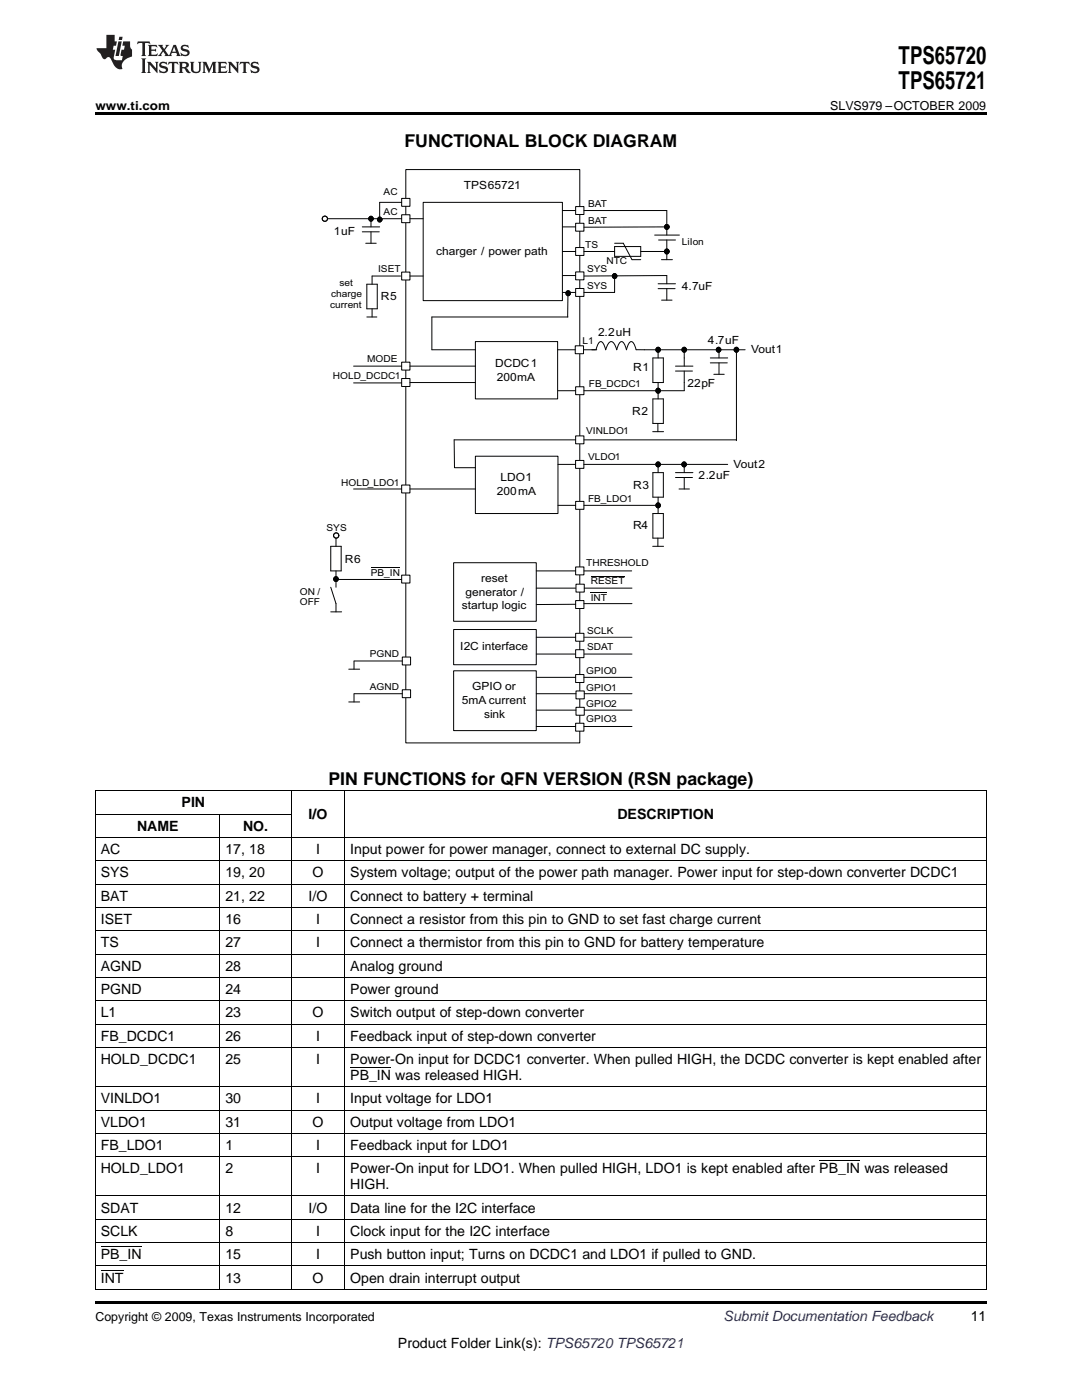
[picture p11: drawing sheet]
<svg xmlns="http://www.w3.org/2000/svg" width="216mm" height="279mm" viewBox="0 0 216 279" stroke-linecap="round" stroke-linejoin="round" font-family="sans-serif">
<defs><g id="words">
<g font-size="4.9">
<text x="179.3" y="12.8">TPS65720</text>
<text x="179.3" y="17.8">TPS65721</text>
</g>
<g font-size="3.5">
<text x="80.7" y="29.4">FUNCTIONAL BLOCK DIAGRAM</text>
<text x="65.5" y="156.7">PIN FUNCTIONS for QFN VERSION (RSN package)</text>
</g>
<g font-size="2.8">
<text x="36.2" y="161.1">PIN</text>
<text x="27.3" y="165.8">NAME</text>
<text x="48.5" y="165.8">NO.</text>
<text x="61.6" y="163.5">I/O</text>
<text x="123.2" y="163.5">DESCRIPTION</text>
<text x="20.1" y="170.5">AC</text>
<text x="45" y="170.5">17, 18</text>
<text x="63.1" y="170.5">I</text>
<text x="69.9" y="170.5">Input power for power manager, connect to external DC supply.</text>
<text x="20.1" y="175.1">SYS</text>
<text x="20.1" y="179.8">BAT</text>
<text x="45" y="175.1">19, 20</text>
<text x="45" y="179.8">21, 22</text>
<text x="61.6" y="179.8">I/O</text>
<text x="62.4" y="175.1">O</text>
<text x="69.9" y="175.1">System voltage; output of the power path manager. Power input for step-down converter DCDC1</text>
<text x="69.9" y="179.8">Connect to battery + terminal</text>
<text x="20.1" y="184.4">ISET</text>
<text x="45" y="184.4">16</text>
<text x="63.1" y="184.4">I</text>
<text x="69.9" y="184.4">Connect a resistor from this pin to GND to set fast charge current</text>
<text x="20.1" y="189.1">TS</text>
<text x="45" y="189.1">27</text>
<text x="63.1" y="189.1">I</text>
<text x="69.9" y="189.1">Connect a thermistor from this pin to GND for battery temperature</text>
<text x="20.1" y="193.7">AGND</text>
<text x="45" y="193.7">28</text>
<text x="69.9" y="193.7">Analog ground</text>
<text x="20.1" y="198.4">PGND</text>
<text x="20.1" y="203.1">L1</text>
<text x="45" y="198.4">24</text>
<text x="45" y="203.1">23</text>
<text x="62.4" y="203.1">O</text>
<text x="69.9" y="198.4">Power ground</text>
<text x="69.9" y="203.1">Switch output of step-down converter</text>
<text x="20.1" y="207.7">FB_DCDC1</text>
<text x="45" y="207.7">26</text>
<text x="63.1" y="207.7">I</text>
<text x="69.9" y="207.7">Feedback input of step-down converter</text>
<text x="20.1" y="212.4">HOLD_DCDC1</text>
<text x="45" y="212.4">25</text>
<text x="63.1" y="212.4">I</text>
<text x="69.9" y="212.4">Power-On input for DCDC1 converter. When pulled HIGH, the DCDC converter is kept enabled after</text>
<text x="69.9" y="215.5">PB_IN was released HIGH.</text>
<text x="20.1" y="220.2">VINLDO1</text>
<text x="45" y="220.2">30</text>
<text x="63.1" y="220.2">I</text>
<text x="69.9" y="220.2">Input voltage for LDO1</text>
<text x="20.1" y="224.9">VLDO1</text>
<text x="45" y="224.9">31</text>
<text x="62.4" y="224.9">O</text>
<text x="69.9" y="224.9">Output voltage from LDO1</text>
<text x="20.1" y="229.5">FB_LDO1</text>
<text x="45" y="229.5">1</text>
<text x="63.1" y="229.5">I</text>
<text x="69.9" y="229.5">Feedback input for LDO1</text>
<text x="20.1" y="234.2">HOLD_LDO1</text>
<text x="45" y="234.2">2</text>
<text x="63.1" y="234.2">I</text>
<text x="69.9" y="234.2">Power-On input for LDO1. When pulled HIGH, LDO1 is kept enabled after PB_IN was released</text>
<text x="69.9" y="237.3">HIGH.</text>
<text x="20.1" y="242">SDAT</text>
<text x="45" y="242">12</text>
<text x="61.6" y="242">I/O</text>
<text x="69.9" y="242">Data line for the I2C interface</text>
<text x="20.1" y="246.7">SCLK</text>
<text x="20.1" y="251.3">PB_IN</text>
<text x="45" y="246.7">8</text>
<text x="45" y="251.3">15</text>
<text x="63.1" y="246.7">I</text>
<text x="63.1" y="251.3">I</text>
<text x="69.9" y="246.7">Clock input for the I2C interface</text>
<text x="69.9" y="251.3">Push button input; Turns on DCDC1 and LDO1 if pulled to GND.</text>
<text x="20.1" y="256">INT</text>
<text x="45" y="256">13</text>
<text x="62.4" y="256">O</text>
<text x="69.9" y="256">Open drain interrupt output</text>
<text x="193.7" y="263.6">11</text>
<text x="79.4" y="269">Product Folder Link(s): TPS65720 TPS65721</text>
</g>
<text font-size="2.8" fill="#0000c8" x="144.4" y="263.6">Submit Documentation Feedback</text>
<g font-size="2.5">
<text x="19" y="21.9">www.ti.com</text>
<text x="165.7" y="21.9">SLVS979 –OCTOBER 2009</text>
<text x="19" y="263.6">Copyright © 2009, Texas Instruments Incorporated</text>
</g>
<g font-size="2.2" fill="#010202">
<text x="92.5" y="37.7">TPS65721</text>
<text x="66.6" y="46.9">1uF</text>
<text x="87" y="50.9">charger / power path</text>
<text x="76" y="59.9">R5</text>
<text x="136.1" y="58">4.7uF</text>
<text x="119.4" y="67.1">2.2uH</text>
<text x="141.2" y="68.7">4.7uF</text>
<text x="149.9" y="70.4">Vout1</text>
<text x="98.8" y="73.2">DCDC1</text>
<text x="99.2" y="76">200mA</text>
<text x="126.3" y="74.1">R1</text>
<text x="137.2" y="77.2">22pF</text>
<text x="126.2" y="82.9">R2</text>
<text x="139.4" y="95.7">2.2uF</text>
<text x="146.4" y="93.4">Vout2</text>
<text x="99.2" y="98.8">200mA</text>
<text x="99.9" y="96">LDO1</text>
<text x="126.3" y="97.6">R3</text>
<text x="126.3" y="105.5">R4</text>
<text x="68.8" y="112.3">R6</text>
<text x="92.9" y="118.9">generator /</text>
<text x="96" y="116.1">reset</text>
<text x="92.2" y="121.6">startup logic</text>
<text x="91.8" y="129.8">I2C interface</text>
<text x="94.2" y="137.7">GPIO or</text>
<text x="92.2" y="140.5">5mA current</text>
<text x="96.6" y="143.3">sink</text>
</g>
<g font-size="1.9" fill="#010202">
<text x="76.6" y="38.9">AC</text>
<text x="117.3" y="41.4">BAT</text>
<text x="76.6" y="42.9">AC</text>
<text x="117.3" y="44.7">BAT</text>
<text x="116.8" y="49.5">TS</text>
<text x="121" y="52.8">NTC</text>
<text x="136.1" y="48.8">LiIon</text>
<text x="66.1" y="59.2">charge</text>
<text x="67.7" y="57.1">set</text>
<text x="75.4" y="54.3">ISET</text>
<text x="117.2" y="54.3">SYS</text>
<text x="117.2" y="57.6">SYS</text>
<text x="65.9" y="61.4">current</text>
<text x="116.2" y="68.7">L1</text>
<text x="66.4" y="75.6">HOLD_DCDC1</text>
<text x="73.2" y="72.3">MODE</text>
<text x="117.5" y="77.2">FB_DCDC1</text>
<text x="117" y="86.7">VINLDO1</text>
<text x="117.3" y="91.9">VLDO1</text>
<text x="68.1" y="96.9">HOLD_LDO1</text>
<text x="117.3" y="100.2">FB_LDO1</text>
<text x="65.2" y="105.9">SYS</text>
<text x="117" y="113">THRESHOLD</text>
<text x="59.8" y="118.7">ON /</text>
<text x="74" y="114.9">PB_IN</text>
<text x="117.9" y="116.6">RESET</text>
<text x="117.9" y="119.9">INT</text>
<text x="59.8" y="120.8">OFF</text>
<text x="73.8" y="131.1">PGND</text>
<text x="117.2" y="126.5">SCLK</text>
<text x="117.2" y="129.8">SDAT</text>
<text x="73.8" y="137.7">AGND</text>
<text x="117" y="137.9">GPIO1</text>
<text x="117" y="134.6">GPIO0</text>
<text x="117" y="141.2">GPIO2</text>
<text x="117" y="144.1">GPIO3</text>
</g>
</g></defs>
<g fill="#231f20">
<path d="M27.5 8.3l-.1 .5 .4-.2h.6v.1v2.1l-.2 .4h1l-.3-.4v-2.1l.1-.1h.5l.5 .2-.2-.5zM29.5 9l.2 .3v1.5l-.2 .4h1.8l.2-.6a1.04 1.04 0 0 1-1.3 .2v-.7h.6l.3 .2v-.6l-.3 .2h-.6v-.6l.8-.1 .4 .3-.2-.5zM31.5 9l.9 1.1-.9 1.1h.8l-.2-.2 .5-.7 .4 .7-.2 .2h1.5l-.1-.2 .1-.4h.9l.1 .4-.2 .2h1l-.3-.3-.7-1.9h-.5l-.9 2-.8-1 .9-1h-.8l.1 .3-.3 .5-.4-.6 .2-.2zM34.7 9.3l.4 1h-.7zM36.3 9.1a.63 .63 0 0 0-.2 .7 .63 .63 0 0 0 .6 .4l.6 .2 .1 .2a.75 .75 0 0 1-.7 .4 .75 .75 0 0 1-.6-.5l.1 .7 .1-.1a1.11 1.11 0 0 0 1.5-.6 1.13 1.13 0 0 0-1.2-.8l-.1-.4a1.04 1.04 0 0 1 1.2 .2l-.2-.5-.1 .1-.5-.2zM28.2 11.7l.2 .3v2.2l-.2 .4h1l-.3-.4v-2.2l.3-.3zM29.3 12.3l.3 .4v1.5l-.3 .4h.8l-.2-.4v-1.3l1.5 1.7v-1.9l.2-.4h-.7l.2 .4v.9l-1.1-1.3zM32 12.5a.62 .62 0 0 0-.2 .7 .62 .62 0 0 0 .6 .4l.6 .1 .1 .3a.76 .76 0 0 1-.7 .3 .76 .76 0 0 1-.6-.4l.1 .7 .1-.1a1.11 1.11 0 0 0 1.5-.6 1.13 1.13 0 0 0-1.2-.8l-.1-.4a1.04 1.04 0 0 1 1.2 .2l-.2-.6-.1 .1-.5-.1zM33.7 12.3l-.2 .7a.61 .61 0 0 1 .8-.4v1.6l-.2 .4h.9l-.2-.4v-1.6a.63 .63 0 0 1 .8 .4l-.2-.7zM35.6 12.3l.3 .4v1.5l-.3 .4h1l-.2-.2v-.8l.5 .2a.76 .76 0 0 0 1.2 .7l-1-1a.58 .58 0 0 0 .6-.5 .58 .58 0 0 0-.5-.6zM36.4 12.7l.1-.1a.45 .45 0 0 1 .5 .1 .45 .45 0 0 1 .1 .5l-.7 .2zM37.9 12.3l.2 .2a2.17 2.17 0 0 0 .3 1.9 .99 .99 0 0 0 1.6-.6v-1.1l.2-.4h-.7l.2 .2a1.92 1.92 0 0 1-.2 1.8 .6 .6 0 0 1-.9-.5v-1.1l.2-.4zM40.4 12.3l.2 .4v1.5l-.2 .4h.7l-.2-.4v-1.4l.8 1.8 .8-1.8v1.4l-.2 .4h.9l-.2-.4v-1.5l.2-.4h-.8l-.6 1.5-.6-1.5zM43.4 12.3l.2 .4v1.5l-.2 .4h1.8l.2-.6a1.04 1.04 0 0 1-1.3 .2v-.7h.5l.4 .2v-.6l-.4 .2h-.5v-.7h.8l.3 .3-.1-.6zM45.5 12.3l.2 .4v1.5l-.2 .4h.7l-.2-.4v-1.3l1.5 1.7v-1.9l.2-.4h-.7l.2 .4v.9l-1.1-1.3zM47.9 12.3l-.1 .7a.61 .61 0 0 1 .8-.4v1.6l-.3 .4h1l-.3-.4 .1-1.6a.63 .63 0 0 1 .7 .4l-.1-.7zM50.2 12.5a.62 .62 0 0 0-.2 .7 .62 .62 0 0 0 .6 .4l.6 .1 .2 .3a.76 .76 0 0 1-.8 .3 .76 .76 0 0 1-.6-.4l.1 .7 .2-.1a1.11 1.11 0 0 0 1.5-.6 1.13 1.13 0 0 0-1.3-.8l-.1-.4a1.04 1.04 0 0 1 1.2 .2l-.1-.6-.2 .1-.5-.1z"/>
<path d="M21.2 7v2.6h-1.9l.1 .4 .7 .9a.91 .91 0 0 0 1 .9 .56 .56 0 0 1 .5-.4 .56 .56 0 0 1 .5 .3l.4 .8a1.53 1.53 0 0 0 1.9 1.2 1.54 1.54 0 0 1 1-2.1l.9-.3v-1.4a1.52 1.52 0 0 1-.3-1.6h-1.4l-.2 .8h.5l-.2 .8h-.4l-.2 1v.2l.4 .1-.2 .8a1.93 1.93 0 0 1-1.6-.2l.3-1.9h-.5l.2-.8h.4l.2-.8h-.4v-1.3zM23.6 8.3l-.6 2.9h.7l.6-2.9zM23.8 7.3l-.1 .7h.6l.2-.7z"/>
</g>
<path d="M81 33.8h34.7v114.5h-34.7z" fill-rule="evenodd" fill="#fff"/>
<path d="M81 33.8h34.7v114.5h-34.7zM136.4 69.8h12.3" fill="none" stroke="#010202" stroke-width=".2"/>
<path d="M114.9 44.6h1.6v1.5h-1.6z" fill-rule="evenodd" fill="#fff"/>
<path d="M114.9 44.6h1.6v1.5h-1.6z" fill="none" stroke="#010202" stroke-width=".2"/>
<path d="M114.9 54.3h1.6v1.5h-1.6z" fill-rule="evenodd" fill="#fff"/>
<path d="M114.9 54.3h1.6v1.5h-1.6zM116.5 45.3h16.6v1.6M130.6 46.9h5M131.3 56.6h3.5M131.3 57.6h3.4M131.4 47.9h3.4M132 51.8h2.2M132 59.9h2.1M133.1 47.9v3.9M133.1 55v1.6" fill="none" stroke="#010202" stroke-width=".2"/>
<path d="M114.9 49.4h1.6v1.6h-1.6z" fill-rule="evenodd" fill="#fff"/>
<path d="M114.9 49.4h1.6v1.6h-1.6zM116.5 50.2h6.1M122.6 49.2h5.3v2h-5.3zM127.9 50.2h5.2" fill="none" stroke="#010202" stroke-width=".2"/>
<circle cx="133" cy="50.2" r=".47" fill="#010202"/>
<g fill="none" stroke="#010202" stroke-width=".2">
<path d="M122.6 48.5h1.8l1.7 3.3h1.8"/>
<circle cx="133" cy="50.2" r=".47"/>
</g>
<path d="M80.1 42.9h1.7v1.5h-1.7z" fill-rule="evenodd" fill="#fff"/>
<path d="M80.1 42.9h1.7v1.5h-1.7z" fill="none" stroke="#010202" stroke-width=".2"/>
<path d="M80.1 54.3h1.7v1.6h-1.7z" fill-rule="evenodd" fill="#fff"/>
<path d="M65.3 43.6h14.8M73.2 56.7h2.1v4.9h-2.1zM79.9 55.1h-5.7v1.6M80.1 54.3h1.7v1.6h-1.7zM73.2 63.3h2M74.2 61.6v1.7" fill="none" stroke="#010202" stroke-width=".2"/>
<circle cx="74" cy="43.6" r=".47" fill="#010202"/>
<circle cx="74" cy="43.6" r=".47" fill="none" stroke="#010202" stroke-width=".2"/>
<path d="M114.9 91.9h1.6v1.6h-1.6z" fill-rule="evenodd" fill="#fff"/>
<path d="M114.9 91.9h1.6v1.6h-1.6zM116.5 92.7h28.7" fill="none" stroke="#010202" stroke-width=".2"/>
<circle cx="136.5" cy="92.7" r=".47" fill="#010202"/>
<circle cx="136.5" cy="92.7" r=".47" fill="none" stroke="#010202" stroke-width=".2"/>
<path d="M80.1 114.8h1.7v1.6h-1.7z" fill-rule="evenodd" fill="#fff"/>
<path d="M66 109h2.1v4.9h-2.1zM66 117.2l1 3.3M67 107.4v1.6M67 113.9v3.3M67.1 115.6h13M80.1 114.8h1.7v1.6h-1.7z" fill="none" stroke="#010202" stroke-width=".2"/>
<circle cx="67.1" cy="106.9" r=".52" fill="#fff"/>
<circle cx="67.1" cy="106.9" r=".52" fill="none" stroke="#010202" stroke-width=".2"/>
<circle cx="67" cy="115.6" r=".47" fill="#010202"/>
<g fill="none" stroke="#010202" stroke-width=".2">
<path d="M74 113.3h5.8"/>
<circle cx="67" cy="115.6" r=".47"/>
</g>
<path d="M114.9 113.1h1.6v1.6h-1.6z" fill-rule="evenodd" fill="#fff"/>
<path d="M114.9 113.1h1.6v1.6h-1.6z" fill="none" stroke="#010202" stroke-width=".2"/>
<path d="M114.9 119.9h1.6v1.5h-1.6z" fill-rule="evenodd" fill="#fff"/>
<path d="M114.9 119.9h1.6v1.5h-1.6zM117.9 115.1h6.7M116.5 120.5h9.6" fill="none" stroke="#010202" stroke-width=".2"/>
<path d="M114.9 126.4h1.6v1.6h-1.6z" fill-rule="evenodd" fill="#fff"/>
<path d="M114.9 126.4h1.6v1.6h-1.6z" fill="none" stroke="#010202" stroke-width=".2"/>
<path d="M114.9 116.6h1.7v1.6h-1.7z" fill-rule="evenodd" fill="#fff"/>
<path d="M114.9 116.6h1.7v1.6h-1.7zM116.6 117.4h9.5" fill="none" stroke="#010202" stroke-width=".2"/>
<path d="M94.9 91h16.4v11.5h-16.4z" fill-rule="evenodd" fill="#fff"/>
<path d="M94.9 91h16.4v11.5h-16.4zM111.3 92.7h3.6" fill="none" stroke="#010202" stroke-width=".2"/>
<path d="M114.9 41.2h1.6v1.6h-1.6z" fill-rule="evenodd" fill="#fff"/>
<path d="M114.9 41.2h1.6v1.6h-1.6zM116.5 42h16.6v3.3" fill="none" stroke="#010202" stroke-width=".2"/>
<circle cx="133" cy="45.3" r=".47" fill="#010202"/>
<g fill="none" stroke="#010202" stroke-width=".2">
<path d="M133.1 55l-16.5 .1"/>
<circle cx="133" cy="45.3" r=".47"/>
</g>
<circle cx="64.8" cy="43.6" r=".52" fill="#fff"/>
<g fill="none" stroke="#010202" stroke-width=".2">
<path d="M116.6 130.5h9.5"/>
<circle cx="64.8" cy="43.6" r=".52"/>
</g>
<path d="M114.9 129.7h1.6v1.5h-1.6z" fill-rule="evenodd" fill="#fff"/>
<path d="M117.9 118.3h3.2M114.9 129.7h1.6v1.5h-1.6z" fill="none" stroke="#010202" stroke-width=".2"/>
<path d="M84.4 40.4h27.8v19.6h-27.8z" fill-rule="evenodd" fill="#fff"/>
<path d="M81.8 43.6h2.6M81.8 55.1h2.6M84.4 40.4h27.8v19.6h-27.8zM112.2 45.3h2.7M112.2 50.2h2.7M112.2 55h2.7M112.2 42h2.7M118.1 69.8h.7M118.9 69.8l.3-.8 .5-.8h.3l.3 .3 .6 1.3a1.9 1.9 0 0 1 1.1-1.6 1.89 1.89 0 0 1 1.1 1.6l.2-.8 .6-.8h.3l.3 .3 .5 1.3 .3-.8 .5-.8h.3l.3 .3 .5 1.3h1.7" fill="none" stroke="#010202" stroke-width=".2"/>
<path d="M114.9 77.2h1.6v1.6h-1.6z" fill-rule="evenodd" fill="#fff"/>
<path d="M114.9 77.2h1.6v1.6h-1.6z" fill="none" stroke="#010202" stroke-width=".2"/>
<path d="M114.8 69h1.6v1.6h-1.6z" fill-rule="evenodd" fill="#fff"/>
<path d="M114.8 69h1.6v1.6h-1.6zM116.4 69.8h2.7M116.5 78h20" fill="none" stroke="#010202" stroke-width=".2"/>
<circle cx="143.4" cy="69.8" r=".47" fill="#010202"/>
<circle cx="143.4" cy="69.8" r=".47" fill="none" stroke="#010202" stroke-width=".2"/>
<circle cx="131.3" cy="69.8" r=".47" fill="#010202"/>
<circle cx="131.3" cy="69.8" r=".47" fill="none" stroke="#010202" stroke-width=".2"/>
<path d="M94.9 68.2h16.4v11.4h-16.4z" fill-rule="evenodd" fill="#fff"/>
<path d="M94.9 68.2h16.4v11.4h-16.4zM111.3 69.8h3.5M111.3 78h3.6M128.6 69.8h7.8" fill="none" stroke="#010202" stroke-width=".2"/>
<path d="M114.9 87h1.6v1.6h-1.6z" fill-rule="evenodd" fill="#fff"/>
<path d="M133.1 57.6v2.3M114.9 87h1.6v1.6h-1.6z" fill="none" stroke="#010202" stroke-width=".2"/>
<path d="M114.9 57.6h1.6v1.6h-1.6z" fill-rule="evenodd" fill="#fff"/>
<path d="M112.2 58.4h2.7M114.9 57.6h1.6v1.6h-1.6zM122.6 54.9v3.5h-6.1" fill="none" stroke="#010202" stroke-width=".2"/>
<circle cx="122.6" cy="55.1" r=".47" fill="#010202"/>
<g fill="none" stroke="#010202" stroke-width=".2">
<path d="M113.3 58.4v4.9"/>
<circle cx="122.6" cy="55.1" r=".47"/>
</g>
<circle cx="113.3" cy="58.5" r=".47" fill="#010202"/>
<g fill="none" stroke="#010202" stroke-width=".2">
<path d="M114.9 87.8h-24.3l.1 5.5h4.2"/>
<circle cx="113.3" cy="58.5" r=".47"/>
</g>
<circle cx="146.9" cy="69.8" r=".47" fill="#010202"/>
<circle cx="146.9" cy="69.8" r=".47" fill="none" stroke="#010202" stroke-width=".2"/>
<path d="M114.9 134.6h1.6v1.6h-1.6z" fill-rule="evenodd" fill="#fff"/>
<path d="M114.9 134.6h1.6v1.6h-1.6z" fill="none" stroke="#010202" stroke-width=".2"/>
<path d="M114.9 141.2h1.7v1.5h-1.7z" fill-rule="evenodd" fill="#fff"/>
<path d="M114.9 141.2h1.7v1.5h-1.7z" fill="none" stroke="#010202" stroke-width=".2"/>
<path d="M114.9 137.9h1.7v1.6h-1.7z" fill-rule="evenodd" fill="#fff"/>
<path d="M114.9 137.9h1.7v1.6h-1.7z" fill="none" stroke="#010202" stroke-width=".2"/>
<path d="M114.9 144.3h1.6v1.6h-1.6z" fill-rule="evenodd" fill="#fff"/>
<path d="M86.2 63.3h27.1M86.2 69.8h8.7M116.5 135.2h9.6M116.6 138.4h9.5M114.9 144.3h1.6v1.6h-1.6zM116.5 145h9.6M116.6 141.7h9.5" fill="none" stroke="#010202" stroke-width=".2"/>
<path d="M90.5 133.9h16.5v11.9h-16.5z" fill-rule="evenodd" fill="#fff"/>
<path d="M90.5 133.9h16.5v11.9h-16.5z" fill="none" stroke="#010202" stroke-width=".2"/>
<path d="M90.5 125.6h16.5v7.1h-16.5z" fill-rule="evenodd" fill="#fff"/>
<path d="M90.5 125.6h16.5v7.1h-16.5zM107 127.2h7.9M107 130.5h7.8M107 135.2h7.9M107 138.4h7.9M107 141.7h7.9M107 145h7.9" fill="none" stroke="#010202" stroke-width=".2"/>
<path d="M90.5 112.3h16.5v11.7h-16.5z" fill-rule="evenodd" fill="#fff"/>
<path d="M86.2 63.3v6.5M90.5 112.3h16.5v11.7h-16.5zM107 113.9h7.9M114.9 120.6l-7.9 .1" fill="none" stroke="#010202" stroke-width=".2"/>
<path d="M80.3 131.1h1.6v1.6h-1.6z" fill-rule="evenodd" fill="#fff"/>
<path d="M80.3 131.1h1.6v1.6h-1.6z" fill="none" stroke="#010202" stroke-width=".2"/>
<path d="M80.3 137.7h1.6v1.5h-1.6z" fill-rule="evenodd" fill="#fff"/>
<g fill="none" stroke="#010202" stroke-width=".2">
<path d="M72.3 45.3h3.5M72.3 46.3h3.4M73 48.5h2.1M74 43.6v1.7M74 46.3v2.2M141.7 71.4h3.5M141.7 72.4h3.4M142.4 74.7h2.1M143.5 69.8v1.6M143.5 72.4v2.3M134.8 94.3h3.5M134.8 95.3h3.4"/>
<path d="M135.5 97.6h2.1M136.5 92.7v1.6M136.5 95.3v2.3M66 122.1h2.2M67 120.5v1.6M69.6 133.5h2.2M70.6 131.9v1.6M70.6 138.4v1.7M70.7 131.9h9.6M70.7 138.4h9.6M80.3 137.7h1.6v1.5h-1.6zM69.6 140.1h2.2"/>
</g>
<path d="M80.1 75.5h1.7v1.6h-1.7z" fill-rule="evenodd" fill="#fff"/>
<path d="M80.1 75.5h1.7v1.6h-1.7z" fill="none" stroke="#010202" stroke-width=".2"/>
<path d="M80.1 96.8h1.7v1.6h-1.7z" fill-rule="evenodd" fill="#fff"/>
<path d="M70.6 76.4h9.5M81.8 76.3h13.1M70.6 97.6h9.5M80.1 96.8h1.7v1.6h-1.7zM81.8 97.6h13.1" fill="none" stroke="#010202" stroke-width=".2"/>
<path d="M80.1 72.3h1.7v1.6h-1.7z" fill-rule="evenodd" fill="#fff"/>
<path d="M70.6 73.1h9.5M80.1 72.3h1.7v1.6h-1.7zM81.8 73.1h13.1M130.3 71.4h2.1v4.9h-2.1zM107 117.4h7.9" fill="none" stroke="#010202" stroke-width=".2"/>
<circle cx="131.3" cy="78" r=".47" fill="#010202"/>
<g fill="none" stroke="#010202" stroke-width=".2">
<path d="M130.3 79.6h2.1v4.9h-2.1zM131.3 69.8v1.6M131.3 76.3v3.3M130.2 86.2h2.2M131.3 84.5v1.7"/>
<circle cx="131.3" cy="78" r=".47"/>
</g>
<circle cx="131.3" cy="92.7" r=".47" fill="#010202"/>
<g fill="none" stroke="#010202" stroke-width=".2">
<path d="M130.3 94.3h2.1v4.9h-2.1z"/>
<circle cx="131.3" cy="92.7" r=".47"/>
</g>
<circle cx="131.3" cy="100.9" r=".47" fill="#010202"/>
<g fill="none" stroke="#010202" stroke-width=".2">
<path d="M131.3 92.7v1.6M131.3 99.2v3.3M130.2 109h2.2M130.3 102.5h2.1v4.9h-2.1zM131.3 107.4v1.6"/>
<circle cx="131.3" cy="100.9" r=".47"/>
</g>
<path d="M114.9 100.1h1.6v1.5h-1.6z" fill-rule="evenodd" fill="#fff"/>
<path d="M146.9 70v17.9M116.5 87.8h30.4M111.3 100.9h3.6M114.9 100.1h1.6v1.5h-1.6zM116.5 100.9h14.8" fill="none" stroke="#010202" stroke-width=".2"/>
<path d="M80.1 39.6h1.7v1.6h-1.7z" fill-rule="evenodd" fill="#fff"/>
<path d="M80.1 39.6h1.7v1.6h-1.7zM80.1 40.4h-4.3v3.2" fill="none" stroke="#010202" stroke-width=".2"/>
<circle cx="75.7" cy="43.8" r=".47" fill="#010202"/>
<g fill="none" stroke="#010202" stroke-width=".2">
<path d="M134.8 73.1h3.5M134.8 74.1h3.4M136.5 69.8v3.3M136.5 74.1v3.9M116.5 113.9h9.5"/>
<circle cx="75.7" cy="43.8" r=".47"/>
</g>
<circle cx="136.5" cy="69.8" r=".47" fill="#010202"/>
<circle cx="136.5" cy="69.8" r=".47" fill="none" stroke="#010202" stroke-width=".2"/>
<path d="M116.5 127.2h9.6" fill="none" stroke="#231f20" stroke-width=".2"/>
<path d="M19 22.5h177.8v.5h-177.8zM19 259.7h177.8v.5h-177.8z" fill="#000"/>
<g fill="none" stroke="#000" stroke-width=".2">
<path d="M19 157.8h177.8M19.1 157.8v99.4M58.1 157.8v99.4M68.8 157.8v99.4M196.8 157.8v99.4M19 176.4h177.8M19 171.8h177.8M19 167.1h177.8M19 162.5h39.1M43.9 162.4v94.8M19 199.7h177.8M19 195.1h177.8"/>
<path d="M19 190.4h177.8M19 185.8h177.8M19 181.1h177.8M19 216.9h177.8M19 209h177.8M19 204.4h177.8M69.9 213.1h8.1M19 238.7h177.8M19 230.8h177.8M19 226.2h177.8M19 221.5h177.8M163.5 231.7h8.1"/>
<path d="M19 257.3h177.8M19 252.6h177.8M19 248h177.8M19 243.3h177.8M20.1 253.5h4.5M20.1 248.8h8.2"/>
</g>
<use href="#words"/>
</svg>
